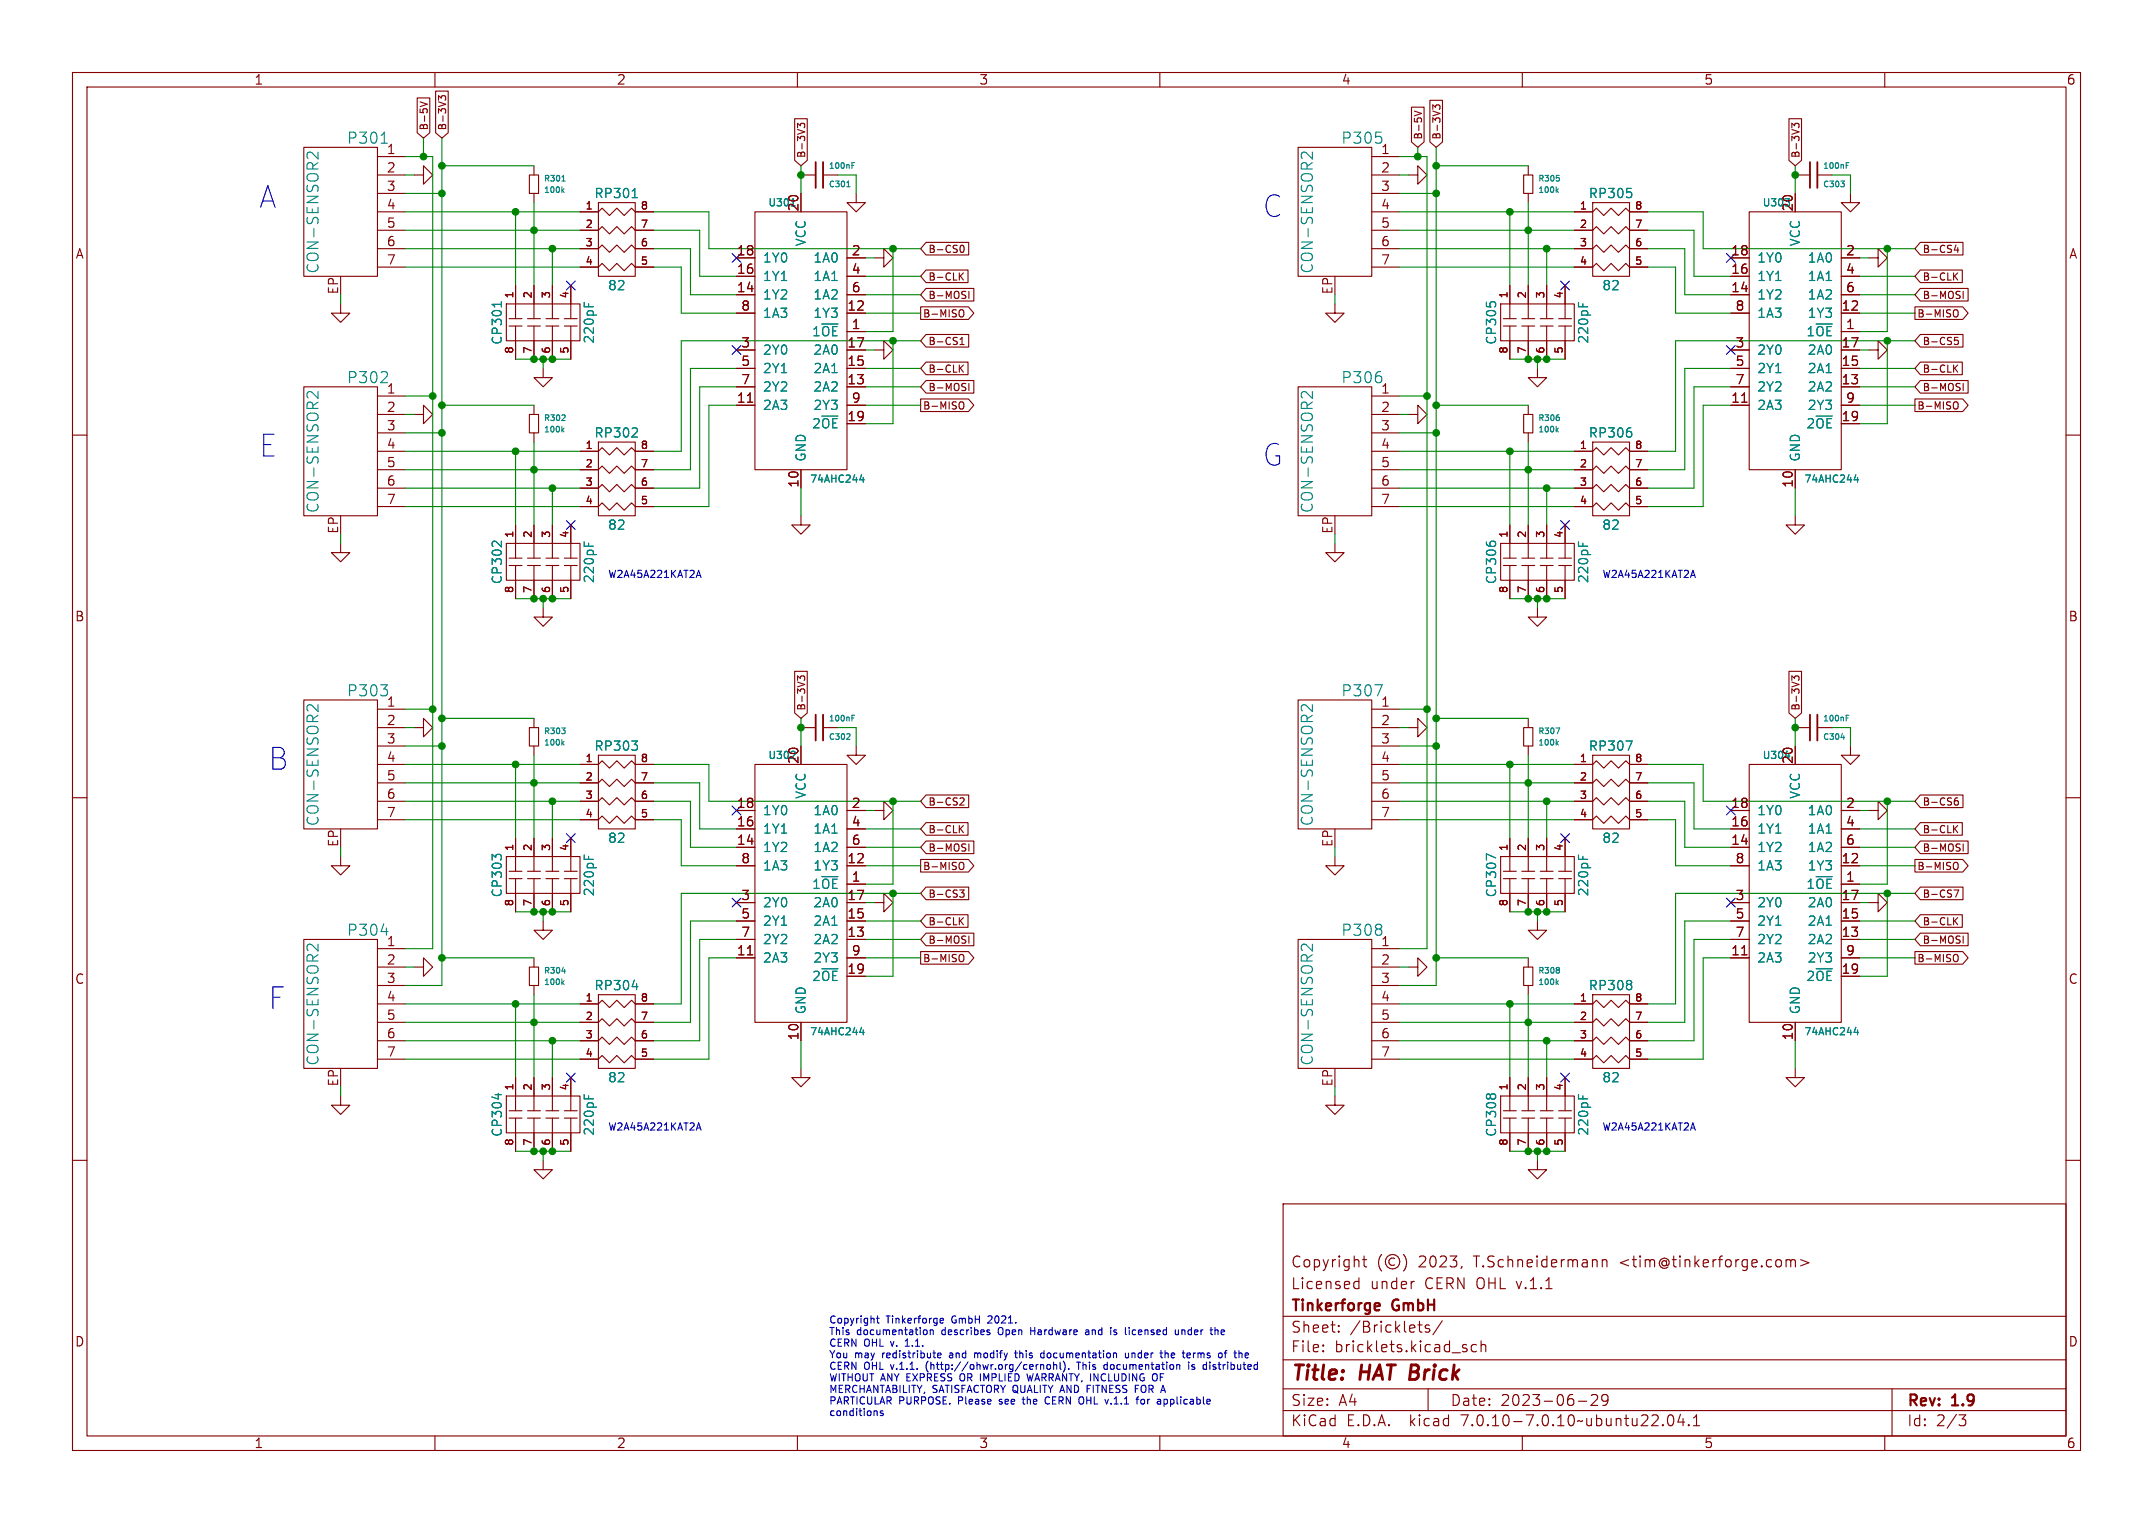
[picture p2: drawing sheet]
<svg xmlns="http://www.w3.org/2000/svg" width="297mm" height="210mm" viewBox="0 0 297 210" stroke-linecap="round" stroke-linejoin="round" font-family="sans-serif">
<defs><g id="words">
<g font-size="4.2" fill="#0000c2">
<text x="35.6" y="29">A</text>
<text x="174" y="30.2">C</text>
<text x="35.6" y="63.3">E</text>
<text x="174" y="64.5">G</text>
<text x="36.8" y="106.4">B</text>
<text x="36.8" y="139.5">F</text>
</g>
<g font-size="2.8" fill="#840000">
<text x="178" y="190.9">Title:</text>
<text x="187.7" y="190.9">HAT Brick</text>
</g>
<g font-size="2.1" fill="#008484">
<text x="47.8" y="20">P301</text>
<text x="184.9" y="20">P305</text>
<text x="44.2" y="37.8" transform="rotate(-90 44.2 37.8)">CON-SENSOR2</text>
<text x="181.3" y="37.8" transform="rotate(-90 181.3 37.8)">CON-SENSOR2</text>
<text x="47.8" y="53.1">P302</text>
<text x="184.9" y="53.1">P306</text>
<text x="44.2" y="70.8" transform="rotate(-90 44.2 70.8)">CON-SENSOR2</text>
<text x="181.3" y="70.8" transform="rotate(-90 181.3 70.8)">CON-SENSOR2</text>
<text x="47.8" y="96.2">P303</text>
<text x="184.9" y="96.2">P307</text>
<text x="44.2" y="114" transform="rotate(-90 44.2 114)">CON-SENSOR2</text>
<text x="181.3" y="114" transform="rotate(-90 181.3 114)">CON-SENSOR2</text>
<text x="47.8" y="129.3">P304</text>
<text x="184.9" y="129.3">P308</text>
<text x="44.2" y="147" transform="rotate(-90 44.2 147)">CON-SENSOR2</text>
<text x="181.3" y="147" transform="rotate(-90 181.3 147)">CON-SENSOR2</text>
</g>
<g font-size="2.1" fill="#840000">
<text x="178" y="178">Licensed</text>
<text x="178" y="175">Copyright</text>
<text x="189" y="178">under</text>
<text x="195.7" y="175">2023,</text>
<text x="196.6" y="178">CERN OHL v.1.1</text>
<text x="203.5" y="175">T.Schneidermann</text>
<text x="223.7" y="175">&lt;tim@tinkerforge.com&gt;</text>
<text x="178" y="184">Sheet:</text>
<text x="178" y="181.2">Tinkerforge</text>
<text x="186.2" y="184">/Bricklets/</text>
<text x="192.2" y="181.2">GmbH</text>
<text x="178" y="186.7">File:</text>
<text x="184.1" y="186.7">bricklets.kicad_sch</text>
<text x="178" y="196.9">KiCad</text>
<text x="178" y="194.1">Size:</text>
<text x="184.7" y="194.1">A4</text>
<text x="185.7" y="196.9">E.D.A.</text>
<text x="194.6" y="196.9">kicad</text>
<text x="200" y="194.1">Date:</text>
<text x="201.8" y="196.9">7.0.10-7.0.10~ubuntu22.04.1</text>
<text x="207" y="194.1">2023-06-29</text>
<text x="263" y="194.3">Rev:</text>
<text x="263" y="196.9">Id:</text>
<text x="267.1" y="196.9">2/3</text>
<text x="269.4" y="194.3">1.9</text>
</g>
<g font-size="1.8" fill="#840000">
<text x="35" y="11.9">1</text>
<text x="85" y="11.9">2</text>
<text x="135" y="11.9">3</text>
<text x="185" y="11.9">4</text>
<text x="235" y="11.9">5</text>
<text x="285" y="11.9">6</text>
<text x="53.3" y="21.3">1</text>
<text x="53.3" y="23.9">2</text>
<text x="190.4" y="23.9">2</text>
<text x="53.3" y="26.4">3</text>
<text x="53.3" y="29">4</text>
<text x="110.2" y="29.3" transform="rotate(-90 110.2 29.3)">20</text>
<text x="190.4" y="26.4">3</text>
<text x="190.4" y="29">4</text>
<text x="247.4" y="29.3" transform="rotate(-90 247.4 29.3)">20</text>
<text x="10.3" y="35.9">A</text>
<text x="53.3" y="31.5">5</text>
<text x="53.3" y="34">6</text>
<text x="101.6" y="35.3">18</text>
<text x="117.4" y="35.3">2</text>
<text x="190.4" y="31.5">5</text>
<text x="190.4" y="34">6</text>
<text x="238.7" y="35.3">18</text>
<text x="254.6" y="35.3">2</text>
<text x="285.3" y="35.9">A</text>
<text x="46.7" y="40.7" transform="rotate(-90 46.7 40.7)">EP</text>
<text x="53.3" y="36.6">7</text>
<text x="101.6" y="40.4">14</text>
<text x="101.6" y="37.8">16</text>
<text x="117.4" y="37.8">4</text>
<text x="117.4" y="40.4">6</text>
<text x="183.9" y="40.7" transform="rotate(-90 183.9 40.7)">EP</text>
<text x="190.4" y="36.6">7</text>
<text x="238.7" y="40.4">14</text>
<text x="238.7" y="37.8">16</text>
<text x="254.6" y="37.8">4</text>
<text x="254.6" y="40.4">6</text>
<text x="102.2" y="42.9">8</text>
<text x="116.8" y="42.9">12</text>
<text x="117.4" y="45.5">1</text>
<text x="239.3" y="42.9">8</text>
<text x="254" y="42.9">12</text>
<text x="254.6" y="45.5">1</text>
<text x="102.2" y="48">3</text>
<text x="102.2" y="50.5">5</text>
<text x="102.2" y="53.1">7</text>
<text x="116.8" y="53.1">13</text>
<text x="116.8" y="50.5">15</text>
<text x="116.8" y="48">17</text>
<text x="239.3" y="48">3</text>
<text x="239.3" y="50.5">5</text>
<text x="239.3" y="53.1">7</text>
<text x="254" y="53.1">13</text>
<text x="254" y="50.5">15</text>
<text x="254" y="48">17</text>
<text x="53.3" y="54.4">1</text>
<text x="53.3" y="56.9">2</text>
<text x="53.3" y="59.4">3</text>
<text x="101.6" y="55.6">11</text>
<text x="116.8" y="58.2">19</text>
<text x="117.4" y="55.6">9</text>
<text x="190.4" y="56.9">2</text>
<text x="190.4" y="59.4">3</text>
<text x="238.7" y="55.6">11</text>
<text x="254" y="58.2">19</text>
<text x="254.6" y="55.6">9</text>
<text x="53.3" y="62">4</text>
<text x="53.3" y="64.5">5</text>
<text x="190.4" y="62">4</text>
<text x="190.4" y="64.5">5</text>
<text x="53.3" y="67.1">6</text>
<text x="53.3" y="69.6">7</text>
<text x="110.2" y="67.4" transform="rotate(-90 110.2 67.4)">10</text>
<text x="190.4" y="67.1">6</text>
<text x="190.4" y="69.6">7</text>
<text x="247.4" y="67.4" transform="rotate(-90 247.4 67.4)">10</text>
<text x="46.7" y="73.7" transform="rotate(-90 46.7 73.7)">EP</text>
<text x="183.9" y="73.7" transform="rotate(-90 183.9 73.7)">EP</text>
<text x="10.3" y="85.9">B</text>
<text x="285.3" y="85.9">B</text>
<text x="53.3" y="100.1">2</text>
<text x="190.4" y="97.5">1</text>
<text x="190.4" y="100.1">2</text>
<text x="53.3" y="102.6">3</text>
<text x="53.3" y="105.2">4</text>
<text x="53.3" y="107.7">5</text>
<text x="110.2" y="105.5" transform="rotate(-90 110.2 105.5)">20</text>
<text x="190.4" y="102.6">3</text>
<text x="190.4" y="105.2">4</text>
<text x="190.4" y="107.7">5</text>
<text x="247.4" y="105.5" transform="rotate(-90 247.4 105.5)">20</text>
<text x="53.3" y="110.2">6</text>
<text x="53.3" y="112.8">7</text>
<text x="101.6" y="111.5">18</text>
<text x="117.4" y="111.5">2</text>
<text x="190.4" y="110.2">6</text>
<text x="190.4" y="112.8">7</text>
<text x="238.7" y="111.5">18</text>
<text x="254.6" y="111.5">2</text>
<text x="46.7" y="116.9" transform="rotate(-90 46.7 116.9)">EP</text>
<text x="101.6" y="116.6">14</text>
<text x="101.6" y="114">16</text>
<text x="102.2" y="119.1">8</text>
<text x="116.8" y="119.1">12</text>
<text x="117.4" y="114">4</text>
<text x="117.4" y="116.6">6</text>
<text x="183.9" y="116.9" transform="rotate(-90 183.9 116.9)">EP</text>
<text x="238.7" y="116.6">14</text>
<text x="238.7" y="114">16</text>
<text x="239.3" y="119.1">8</text>
<text x="254" y="119.1">12</text>
<text x="254.6" y="114">4</text>
<text x="254.6" y="116.6">6</text>
<text x="102.2" y="124.2">3</text>
<text x="116.8" y="124.2">17</text>
<text x="117.4" y="121.7">1</text>
<text x="239.3" y="124.2">3</text>
<text x="254" y="124.2">17</text>
<text x="254.6" y="121.7">1</text>
<text x="53.3" y="130.6">1</text>
<text x="101.6" y="131.8">11</text>
<text x="102.2" y="126.7">5</text>
<text x="102.2" y="129.3">7</text>
<text x="116.8" y="129.3">13</text>
<text x="116.8" y="126.7">15</text>
<text x="117.4" y="131.8">9</text>
<text x="238.7" y="131.8">11</text>
<text x="239.3" y="126.7">5</text>
<text x="239.3" y="129.3">7</text>
<text x="254" y="129.3">13</text>
<text x="254" y="126.7">15</text>
<text x="254.6" y="131.8">9</text>
<text x="10.3" y="135.9">C</text>
<text x="53.3" y="133.1">2</text>
<text x="53.3" y="135.6">3</text>
<text x="116.8" y="134.4">19</text>
<text x="190.4" y="133.1">2</text>
<text x="190.4" y="135.6">3</text>
<text x="254" y="134.4">19</text>
<text x="285.3" y="135.9">C</text>
<text x="53.3" y="138.2">4</text>
<text x="53.3" y="140.7">5</text>
<text x="53.3" y="143.3">6</text>
<text x="110.2" y="143.6" transform="rotate(-90 110.2 143.6)">10</text>
<text x="190.4" y="138.2">4</text>
<text x="190.4" y="140.7">5</text>
<text x="190.4" y="143.3">6</text>
<text x="247.4" y="143.6" transform="rotate(-90 247.4 143.6)">10</text>
<text x="46.7" y="149.9" transform="rotate(-90 46.7 149.9)">EP</text>
<text x="53.3" y="145.8">7</text>
<text x="183.9" y="149.9" transform="rotate(-90 183.9 149.9)">EP</text>
<text x="190.4" y="145.8">7</text>
<text x="10.3" y="185.9">D</text>
<text x="285.3" y="185.9">D</text>
<text x="35" y="199.9">1</text>
<text x="85" y="199.9">2</text>
<text x="135" y="199.9">3</text>
<text x="185" y="199.9">4</text>
<text x="235" y="199.9">5</text>
<text x="285" y="199.9">6</text>
</g>
<g font-size="1.8" fill="#008484">
<text x="190.4" y="21.3">1</text>
<text x="81.9" y="27.5">RP301</text>
<text x="219.1" y="27.5">RP305</text>
<text x="111.4" y="34.1" transform="rotate(-90 111.4 34.1)">VCC</text>
<text x="248.5" y="34.1" transform="rotate(-90 248.5 34.1)">VCC</text>
<text x="83.8" y="40.2">82</text>
<text x="105.2" y="41.5">1Y2</text>
<text x="105.2" y="39">1Y1</text>
<text x="105.2" y="36.4">1Y0</text>
<text x="112.1" y="36.4">1A0</text>
<text x="112.1" y="39">1A1</text>
<text x="112.1" y="41.5">1A2</text>
<text x="220.9" y="40.2">82</text>
<text x="242.3" y="41.5">1Y2</text>
<text x="242.3" y="39">1Y1</text>
<text x="242.3" y="36.4">1Y0</text>
<text x="249.3" y="36.4">1A0</text>
<text x="249.3" y="39">1A1</text>
<text x="249.3" y="41.5">1A2</text>
<text x="69.4" y="47.6" transform="rotate(-90 69.4 47.6)">CP301</text>
<text x="82.1" y="47.5" transform="rotate(-90 82.1 47.5)">220pF</text>
<text x="105.2" y="44">1A3</text>
<text x="111.9" y="46.6">1~{OE}</text>
<text x="112.1" y="44">1Y3</text>
<text x="206.6" y="47.6" transform="rotate(-90 206.6 47.6)">CP305</text>
<text x="219.3" y="47.5" transform="rotate(-90 219.3 47.5)">220pF</text>
<text x="242.3" y="44">1A3</text>
<text x="249.1" y="46.6">1~{OE}</text>
<text x="249.3" y="44">1Y3</text>
<text x="105.2" y="49.1">2Y0</text>
<text x="105.2" y="51.7">2Y1</text>
<text x="112.1" y="51.7">2A1</text>
<text x="112.1" y="49.1">2A0</text>
<text x="242.3" y="49.1">2Y0</text>
<text x="242.3" y="51.7">2Y1</text>
<text x="249.3" y="51.7">2A1</text>
<text x="249.3" y="49.1">2A0</text>
<text x="105.2" y="56.7">2A3</text>
<text x="105.2" y="54.2">2Y2</text>
<text x="111.9" y="59.3">2~{OE}</text>
<text x="112.1" y="54.2">2A2</text>
<text x="112.1" y="56.7">2Y3</text>
<text x="190.4" y="54.4">1</text>
<text x="242.3" y="56.7">2A3</text>
<text x="242.3" y="54.2">2Y2</text>
<text x="249.1" y="59.3">2~{OE}</text>
<text x="249.3" y="54.2">2A2</text>
<text x="249.3" y="56.7">2Y3</text>
<text x="81.9" y="60.6">RP302</text>
<text x="111.4" y="63.8" transform="rotate(-90 111.4 63.8)">GND</text>
<text x="219.1" y="60.6">RP306</text>
<text x="248.5" y="63.8" transform="rotate(-90 248.5 63.8)">GND</text>
<text x="83.8" y="73.3">82</text>
<text x="220.9" y="73.3">82</text>
<text x="69.4" y="80.7" transform="rotate(-90 69.4 80.7)">CP302</text>
<text x="82.1" y="80.5" transform="rotate(-90 82.1 80.5)">220pF</text>
<text x="206.6" y="80.7" transform="rotate(-90 206.6 80.7)">CP306</text>
<text x="219.3" y="80.5" transform="rotate(-90 219.3 80.5)">220pF</text>
<text x="53.3" y="97.5">1</text>
<text x="81.9" y="103.7">RP303</text>
<text x="219.1" y="103.7">RP307</text>
<text x="105.2" y="112.6">1Y0</text>
<text x="111.4" y="110.3" transform="rotate(-90 111.4 110.3)">VCC</text>
<text x="112.1" y="112.6">1A0</text>
<text x="242.3" y="112.6">1Y0</text>
<text x="248.5" y="110.3" transform="rotate(-90 248.5 110.3)">VCC</text>
<text x="249.3" y="112.6">1A0</text>
<text x="83.8" y="116.4">82</text>
<text x="105.2" y="117.7">1Y2</text>
<text x="105.2" y="115.2">1Y1</text>
<text x="112.1" y="115.2">1A1</text>
<text x="112.1" y="117.7">1A2</text>
<text x="220.9" y="116.4">82</text>
<text x="242.3" y="117.7">1Y2</text>
<text x="242.3" y="115.2">1Y1</text>
<text x="249.3" y="115.2">1A1</text>
<text x="249.3" y="117.7">1A2</text>
<text x="69.4" y="123.8" transform="rotate(-90 69.4 123.8)">CP303</text>
<text x="82.1" y="123.7" transform="rotate(-90 82.1 123.7)">220pF</text>
<text x="105.2" y="125.3">2Y0</text>
<text x="105.2" y="120.2">1A3</text>
<text x="111.9" y="122.8">1~{OE}</text>
<text x="112.1" y="120.2">1Y3</text>
<text x="112.1" y="125.3">2A0</text>
<text x="206.6" y="123.8" transform="rotate(-90 206.6 123.8)">CP307</text>
<text x="219.3" y="123.7" transform="rotate(-90 219.3 123.7)">220pF</text>
<text x="242.3" y="125.3">2Y0</text>
<text x="242.3" y="120.2">1A3</text>
<text x="249.1" y="122.8">1~{OE}</text>
<text x="249.3" y="120.2">1Y3</text>
<text x="249.3" y="125.3">2A0</text>
<text x="105.2" y="127.9">2Y1</text>
<text x="105.2" y="130.4">2Y2</text>
<text x="112.1" y="130.4">2A2</text>
<text x="112.1" y="127.9">2A1</text>
<text x="190.4" y="130.6">1</text>
<text x="242.3" y="127.9">2Y1</text>
<text x="242.3" y="130.4">2Y2</text>
<text x="249.3" y="130.4">2A2</text>
<text x="249.3" y="127.9">2A1</text>
<text x="81.9" y="136.8">RP304</text>
<text x="105.2" y="132.9">2A3</text>
<text x="111.9" y="135.5">2~{OE}</text>
<text x="112.1" y="132.9">2Y3</text>
<text x="219.1" y="136.8">RP308</text>
<text x="242.3" y="132.9">2A3</text>
<text x="249.1" y="135.5">2~{OE}</text>
<text x="249.3" y="132.9">2Y3</text>
<text x="111.4" y="140" transform="rotate(-90 111.4 140)">GND</text>
<text x="248.5" y="140" transform="rotate(-90 248.5 140)">GND</text>
<text x="83.8" y="149.5">82</text>
<text x="220.9" y="149.5">82</text>
<text x="69.4" y="156.9" transform="rotate(-90 69.4 156.9)">CP304</text>
<text x="82.1" y="156.7" transform="rotate(-90 82.1 156.7)">220pF</text>
<text x="206.6" y="156.9" transform="rotate(-90 206.6 156.9)">CP308</text>
<text x="219.3" y="156.7" transform="rotate(-90 219.3 156.7)">220pF</text>
</g>
<g font-size="1.4" fill="#840000">
<text x="59.2" y="18.1" transform="rotate(-90 59.2 18.1)">B-5V</text>
<text x="61.8" y="18.1" transform="rotate(-90 61.8 18.1)">B-3V3</text>
<text x="111.3" y="21.9" transform="rotate(-90 111.3 21.9)">B-3V3</text>
<text x="196.4" y="19.3" transform="rotate(-90 196.4 19.3)">B-5V</text>
<text x="198.9" y="19.3" transform="rotate(-90 198.9 19.3)">B-3V3</text>
<text x="248.4" y="21.9" transform="rotate(-90 248.4 21.9)">B-3V3</text>
<text x="80.7" y="29">1</text>
<text x="88.3" y="29">8</text>
<text x="217.8" y="29">1</text>
<text x="225.4" y="29">8</text>
<text x="80.7" y="31.5">2</text>
<text x="80.7" y="34">3</text>
<text x="88.3" y="34">6</text>
<text x="88.3" y="31.5">7</text>
<text x="128" y="35.1">B-CS0</text>
<text x="217.8" y="31.5">2</text>
<text x="217.8" y="34">3</text>
<text x="225.4" y="34">6</text>
<text x="225.4" y="31.5">7</text>
<text x="265.2" y="35.1">B-CS4</text>
<text x="70.9" y="41.3" transform="rotate(-90 70.9 41.3)">1</text>
<text x="73.4" y="41.3" transform="rotate(-90 73.4 41.3)">2</text>
<text x="75.9" y="41.3" transform="rotate(-90 75.9 41.3)">3</text>
<text x="78.5" y="41.3" transform="rotate(-90 78.5 41.3)">4</text>
<text x="80.7" y="36.6">4</text>
<text x="88.3" y="36.6">5</text>
<text x="128" y="41.4">B-MOSI</text>
<text x="128" y="38.9">B-CLK</text>
<text x="208" y="41.3" transform="rotate(-90 208 41.3)">1</text>
<text x="210.6" y="41.3" transform="rotate(-90 210.6 41.3)">2</text>
<text x="213.1" y="41.3" transform="rotate(-90 213.1 41.3)">3</text>
<text x="215.6" y="41.3" transform="rotate(-90 215.6 41.3)">4</text>
<text x="217.8" y="36.6">4</text>
<text x="225.4" y="36.6">5</text>
<text x="265.2" y="41.4">B-MOSI</text>
<text x="265.2" y="38.9">B-CLK</text>
<text x="127.2" y="44">B-MISO</text>
<text x="128" y="47.8">B-CS1</text>
<text x="264.4" y="44">B-MISO</text>
<text x="265.2" y="47.8">B-CS5</text>
<text x="70.9" y="48.9" transform="rotate(-90 70.9 48.9)">8</text>
<text x="73.4" y="48.9" transform="rotate(-90 73.4 48.9)">7</text>
<text x="75.9" y="48.9" transform="rotate(-90 75.9 48.9)">6</text>
<text x="78.5" y="48.9" transform="rotate(-90 78.5 48.9)">5</text>
<text x="128" y="51.6">B-CLK</text>
<text x="208" y="48.9" transform="rotate(-90 208 48.9)">8</text>
<text x="210.6" y="48.9" transform="rotate(-90 210.6 48.9)">7</text>
<text x="213.1" y="48.9" transform="rotate(-90 213.1 48.9)">6</text>
<text x="215.6" y="48.9" transform="rotate(-90 215.6 48.9)">5</text>
<text x="265.2" y="51.6">B-CLK</text>
<text x="127.2" y="56.7">B-MISO</text>
<text x="128" y="54.1">B-MOSI</text>
<text x="264.4" y="56.7">B-MISO</text>
<text x="265.2" y="54.1">B-MOSI</text>
<text x="80.7" y="62">1</text>
<text x="80.7" y="64.5">2</text>
<text x="88.3" y="64.5">7</text>
<text x="88.3" y="62">8</text>
<text x="217.8" y="62">1</text>
<text x="217.8" y="64.5">2</text>
<text x="225.4" y="64.5">7</text>
<text x="225.4" y="62">8</text>
<text x="80.7" y="67.1">3</text>
<text x="80.7" y="69.6">4</text>
<text x="88.3" y="69.6">5</text>
<text x="88.3" y="67.1">6</text>
<text x="217.8" y="67.1">3</text>
<text x="217.8" y="69.6">4</text>
<text x="225.4" y="69.6">5</text>
<text x="225.4" y="67.1">6</text>
<text x="70.9" y="74.3" transform="rotate(-90 70.9 74.3)">1</text>
<text x="73.4" y="74.3" transform="rotate(-90 73.4 74.3)">2</text>
<text x="75.9" y="74.3" transform="rotate(-90 75.9 74.3)">3</text>
<text x="78.5" y="74.3" transform="rotate(-90 78.5 74.3)">4</text>
<text x="208" y="74.3" transform="rotate(-90 208 74.3)">1</text>
<text x="210.6" y="74.3" transform="rotate(-90 210.6 74.3)">2</text>
<text x="213.1" y="74.3" transform="rotate(-90 213.1 74.3)">3</text>
<text x="215.6" y="74.3" transform="rotate(-90 215.6 74.3)">4</text>
<text x="70.9" y="81.9" transform="rotate(-90 70.9 81.9)">8</text>
<text x="73.4" y="81.9" transform="rotate(-90 73.4 81.9)">7</text>
<text x="75.9" y="81.9" transform="rotate(-90 75.9 81.9)">6</text>
<text x="78.5" y="81.9" transform="rotate(-90 78.5 81.9)">5</text>
<text x="208" y="81.9" transform="rotate(-90 208 81.9)">8</text>
<text x="210.6" y="81.9" transform="rotate(-90 210.6 81.9)">7</text>
<text x="213.1" y="81.9" transform="rotate(-90 213.1 81.9)">6</text>
<text x="215.6" y="81.9" transform="rotate(-90 215.6 81.9)">5</text>
<text x="111.3" y="98.1" transform="rotate(-90 111.3 98.1)">B-3V3</text>
<text x="248.4" y="98.1" transform="rotate(-90 248.4 98.1)">B-3V3</text>
<text x="80.7" y="105.2">1</text>
<text x="80.7" y="107.7">2</text>
<text x="88.3" y="107.7">7</text>
<text x="88.3" y="105.2">8</text>
<text x="217.8" y="105.2">1</text>
<text x="217.8" y="107.7">2</text>
<text x="225.4" y="107.7">7</text>
<text x="225.4" y="105.2">8</text>
<text x="80.7" y="110.2">3</text>
<text x="80.7" y="112.8">4</text>
<text x="88.3" y="112.8">5</text>
<text x="88.3" y="110.2">6</text>
<text x="128" y="111.3">B-CS2</text>
<text x="217.8" y="110.2">3</text>
<text x="217.8" y="112.8">4</text>
<text x="225.4" y="112.8">5</text>
<text x="225.4" y="110.2">6</text>
<text x="265.2" y="111.3">B-CS6</text>
<text x="70.9" y="117.5" transform="rotate(-90 70.9 117.5)">1</text>
<text x="73.4" y="117.5" transform="rotate(-90 73.4 117.5)">2</text>
<text x="75.9" y="117.5" transform="rotate(-90 75.9 117.5)">3</text>
<text x="78.5" y="117.5" transform="rotate(-90 78.5 117.5)">4</text>
<text x="128" y="115.1">B-CLK</text>
<text x="128" y="117.6">B-MOSI</text>
<text x="208" y="117.5" transform="rotate(-90 208 117.5)">1</text>
<text x="210.6" y="117.5" transform="rotate(-90 210.6 117.5)">2</text>
<text x="213.1" y="117.5" transform="rotate(-90 213.1 117.5)">3</text>
<text x="215.6" y="117.5" transform="rotate(-90 215.6 117.5)">4</text>
<text x="265.2" y="115.1">B-CLK</text>
<text x="265.2" y="117.6">B-MOSI</text>
<text x="70.9" y="125.1" transform="rotate(-90 70.9 125.1)">8</text>
<text x="73.4" y="125.1" transform="rotate(-90 73.4 125.1)">7</text>
<text x="75.9" y="125.1" transform="rotate(-90 75.9 125.1)">6</text>
<text x="78.5" y="125.1" transform="rotate(-90 78.5 125.1)">5</text>
<text x="127.2" y="120.2">B-MISO</text>
<text x="128" y="124">B-CS3</text>
<text x="208" y="125.1" transform="rotate(-90 208 125.1)">8</text>
<text x="210.6" y="125.1" transform="rotate(-90 210.6 125.1)">7</text>
<text x="213.1" y="125.1" transform="rotate(-90 213.1 125.1)">6</text>
<text x="215.6" y="125.1" transform="rotate(-90 215.6 125.1)">5</text>
<text x="264.4" y="120.2">B-MISO</text>
<text x="265.2" y="124">B-CS7</text>
<text x="128" y="127.8">B-CLK</text>
<text x="128" y="130.3">B-MOSI</text>
<text x="265.2" y="127.8">B-CLK</text>
<text x="265.2" y="130.3">B-MOSI</text>
<text x="127.2" y="132.9">B-MISO</text>
<text x="264.4" y="132.9">B-MISO</text>
<text x="80.7" y="138.2">1</text>
<text x="80.7" y="140.7">2</text>
<text x="80.7" y="143.3">3</text>
<text x="88.3" y="143.3">6</text>
<text x="88.3" y="140.7">7</text>
<text x="88.3" y="138.2">8</text>
<text x="217.8" y="138.2">1</text>
<text x="217.8" y="140.7">2</text>
<text x="217.8" y="143.3">3</text>
<text x="225.4" y="143.3">6</text>
<text x="225.4" y="140.7">7</text>
<text x="225.4" y="138.2">8</text>
<text x="80.7" y="145.8">4</text>
<text x="88.3" y="145.8">5</text>
<text x="217.8" y="145.8">4</text>
<text x="225.4" y="145.8">5</text>
<text x="70.9" y="150.5" transform="rotate(-90 70.9 150.5)">1</text>
<text x="73.4" y="150.5" transform="rotate(-90 73.4 150.5)">2</text>
<text x="75.9" y="150.5" transform="rotate(-90 75.9 150.5)">3</text>
<text x="78.5" y="150.5" transform="rotate(-90 78.5 150.5)">4</text>
<text x="208" y="150.5" transform="rotate(-90 208 150.5)">1</text>
<text x="210.6" y="150.5" transform="rotate(-90 210.6 150.5)">2</text>
<text x="213.1" y="150.5" transform="rotate(-90 213.1 150.5)">3</text>
<text x="215.6" y="150.5" transform="rotate(-90 215.6 150.5)">4</text>
<text x="70.9" y="158.1" transform="rotate(-90 70.9 158.1)">8</text>
<text x="73.4" y="158.1" transform="rotate(-90 73.4 158.1)">7</text>
<text x="75.9" y="158.1" transform="rotate(-90 75.9 158.1)">6</text>
<text x="78.5" y="158.1" transform="rotate(-90 78.5 158.1)">5</text>
<text x="208" y="158.1" transform="rotate(-90 208 158.1)">8</text>
<text x="210.6" y="158.1" transform="rotate(-90 210.6 158.1)">7</text>
<text x="213.1" y="158.1" transform="rotate(-90 213.1 158.1)">6</text>
<text x="215.6" y="158.1" transform="rotate(-90 215.6 158.1)">5</text>
</g>
<g font-size="1.4" fill="#008484">
<text x="105.9" y="28.7">U301</text>
<text x="243" y="28.7">U303</text>
<text x="111.6" y="66.8">74AHC244</text>
<text x="248.8" y="66.8">74AHC244</text>
<text x="105.9" y="104.9">U302</text>
<text x="243" y="104.9">U304</text>
<text x="111.6" y="143">74AHC244</text>
<text x="248.8" y="143">74AHC244</text>
</g>
<g font-size="1.4" fill="#0000c2">
<text x="83.8" y="79.8">W2A45A221KAT2A</text>
<text x="221" y="79.8">W2A45A221KAT2A</text>
<text x="83.8" y="156">W2A45A221KAT2A</text>
<text x="221" y="156">W2A45A221KAT2A</text>
<text x="114.3" y="182.6">Copyright</text>
<text x="114.3" y="184.2">This</text>
<text x="114.3" y="185.8">CERN</text>
<text x="118.2" y="184.2">documentation</text>
<text x="119.2" y="185.8">OHL</text>
<text x="122.3" y="182.6">Tinkerforge</text>
<text x="123.1" y="185.8">v.</text>
<text x="125.4" y="185.8">1.1.</text>
<text x="130.1" y="184.2">describes</text>
<text x="131.5" y="182.6">GmbH</text>
<text x="136.8" y="182.6">2021.</text>
<text x="138.2" y="184.2">Open</text>
<text x="142.9" y="184.2">Hardware</text>
<text x="150.7" y="184.2">and</text>
<text x="154.4" y="184.2">is</text>
<text x="156.7" y="184.2">licensed</text>
<text x="163.9" y="184.2">under</text>
<text x="169" y="184.2">the</text>
<text x="114.3" y="187.4">You</text>
<text x="114.3" y="189">CERN</text>
<text x="114.3" y="190.5">WITHOUT ANY EXPRESS</text>
<text x="118" y="187.4">may</text>
<text x="119.2" y="189">OHL</text>
<text x="121.9" y="187.4">redistribute</text>
<text x="123.1" y="189">v.1.1.</text>
<text x="128.2" y="189">(http://ohwr.org/cernohl).</text>
<text x="131.4" y="187.4">and</text>
<text x="132.9" y="190.5">OR</text>
<text x="135.1" y="187.4">modify</text>
<text x="136" y="190.5">IMPLIED</text>
<text x="141.1" y="187.4">this</text>
<text x="142.7" y="190.5">WARRANTY, INCLUDING</text>
<text x="144.8" y="187.4">documentation</text>
<text x="149.3" y="189">This</text>
<text x="153.3" y="189">documentation</text>
<text x="156.7" y="187.4">under</text>
<text x="161.9" y="187.4">the</text>
<text x="165.2" y="189">is</text>
<text x="165.2" y="187.4">terms</text>
<text x="167.5" y="189">distributed</text>
<text x="170.4" y="187.4">of</text>
<text x="114.3" y="192.1">MERCHANTABILITY,</text>
<text x="114.3" y="193.7">PARTICULAR</text>
<text x="114.3" y="195.3">conditions</text>
<text x="124" y="193.7">PURPOSE.</text>
<text x="128.7" y="192.1">SATISFACTORY QUALITY AND</text>
<text x="132.4" y="193.7">Please</text>
<text x="138.3" y="193.7">see</text>
<text x="141.8" y="193.7">the</text>
<text x="145.2" y="193.7">CERN</text>
<text x="150.1" y="193.7">OHL</text>
<text x="150.7" y="192.1">FITNESS</text>
<text x="154" y="193.7">v.1.1</text>
<text x="157.6" y="192.1">FOR</text>
<text x="158.6" y="193.7">for</text>
<text x="161.7" y="193.7">applicable</text>
</g>
<g font-size="1.1" fill="#008484">
<text x="114.2" y="23.5">100nF</text>
<text x="251.4" y="23.5">100nF</text>
<text x="74.9" y="25.2">R301</text>
<text x="74.9" y="26.8">100k</text>
<text x="114.2" y="26">C301</text>
<text x="212.1" y="25.2">R305</text>
<text x="212.1" y="26.8">100k</text>
<text x="251.4" y="26">C303</text>
<text x="74.9" y="58.3">R302</text>
<text x="74.9" y="59.8">100k</text>
<text x="212.1" y="58.3">R306</text>
<text x="212.1" y="59.8">100k</text>
<text x="74.9" y="101.4">R303</text>
<text x="114.2" y="99.7">100nF</text>
<text x="212.1" y="101.4">R307</text>
<text x="251.4" y="99.7">100nF</text>
<text x="74.9" y="103">100k</text>
<text x="114.2" y="102.2">C302</text>
<text x="212.1" y="103">100k</text>
<text x="251.4" y="102.2">C304</text>
<text x="74.9" y="134.5">R304</text>
<text x="74.9" y="136">100k</text>
<text x="212.1" y="134.5">R308</text>
<text x="212.1" y="136">100k</text>
</g>
</g></defs>
<g fill="none" stroke="#840000" stroke-width=".15">
<path d="M10 10h277v190h-277zM12 12h273v186h-273zM57.6 13.5h1.7v4.8l-.9 .8-.8-.8zM58 14l.9 .4-.9 .3M60 10v2M60.1 12.6h1.7v5.7l-.8 .8-.9-.8zM60.5 13.8v-.6l.4 .3 .1-.3h.4l.1 .2-.1 .4M109.6 16.4h1.8v5.7l-.9 .8-.9-.8zM110 10v2M110 17.6v-.6l.4 .3 .1-.2h.4l.1 .1-.1 .4M160 10v2M194.7 14.8h1.7v4.8l-.8 .7-.9-.7z"/>
<path d="M195.1 15.3l1 .3-1 .4M197.3 13.8h1.7v5.8l-.9 .7-.8-.7zM197.7 15.1v-.6l.3 .3 .1-.3h.4l.1 .2-.1 .4M210 10v2M246.8 16.4h1.7v5.7l-.9 .8-.8-.8zM247.2 17.6v-.6l.4 .3 .1-.2h.4l.1 .1-.1 .4M260 10v2M41.9 20.3h10.2v17.8h-10.2zM52.1 29.2h3.8M52.1 31.8h3.8M52.1 34.3h3.8M52.1 36.8h3.8"/>
<path d="M52.1 24.1h3.8M52.1 21.6h3.8M52.1 26.7h3.8M57.1 24.1h1.3v-1.2l1.3 1.2-1.3 1.3v-1.3M71.1 39.4v4.5M73 24.1h1.3v2.6h-1.3zM73.7 22.9v1.2M73.7 26.7v1.2M73.7 39.4v4.5M76.2 39.4v4.5M78.7 39.4v4.5M80 36.8h2.5l.6-.5 1 1 1-1 1 1 1-1 .5 .5h2.6"/>
<path d="M80 34.3h2.5l.6-.5 1 1 1-1 1 1 1-1 .5 .5h2.6M80 31.8h2.5l.6-.6 1 1.1 1-1.1 1 1.1 1-1.1 .5 .6h2.6M80 29.2h2.5l.6-.5 1 1 1-1 1 1 1-1 .5 .5h2.6M82.5 27.9h5.1v10.2h-5.1zM101.6 38.1h2.5M101.6 35.6h2.5M104.1 29.2h12.7v35.6h-12.7zM110.5 24.1h2M110.5 26.7v2.5M113.6 24.1h2M116.8 38.1h2.6M116.8 35.6h2.6"/>
<path d="M118.1 26.7v1.2h1.3l-1.3 1.3-1.3-1.3h1.3M120.6 35.6h1.3v-1.3l1.3 1.3-1.3 1.2v-1.2M127.7 33.4h5.9v1.8h-5.9l-.7-.9zM127.7 39.8h6.6v1.7h-6.6l-.7-.9zM127.7 37.2h5.8v1.8h-5.8l-.7-.9zM132.5 34l.2-.2a.53 .53 0 0 1 .3 .5 .53 .53 0 0 1-.3 .5l-.2-.2M132.5 38.1l.4 .5M132.9 37.6l-.6 .6M179.1 20.3h10.1v17.8h-10.1zM189.2 29.2h3.8M189.2 31.8h3.8M189.2 34.3h3.8"/>
<path d="M189.2 36.8h3.8M189.2 24.1h3.8M189.2 21.6h3.8M189.2 26.7h3.8M194.3 24.1h1.3v-1.2l1.2 1.2-1.2 1.3v-1.3M208.3 39.4v4.5M210.2 24.1h1.3v2.6h-1.3zM210.8 22.9v1.2M210.8 26.7v1.2M210.8 39.4v4.5M213.4 39.4v4.5M215.9 39.4v4.5"/>
<path d="M217.2 36.8h2.5l.5-.5 1 1 1-1 1.1 1 1-1 .5 .5h2.5M217.2 34.3h2.5l.5-.5 1 1 1-1 1.1 1 1-1 .5 .5h2.5M217.2 31.8h2.5l.5-.6 1 1.1 1-1.1 1.1 1.1 1-1.1 .5 .6h2.5M217.2 29.2h2.5l.5-.5 1 1 1-1 1.1 1 1-1 .5 .5h2.5M219.7 27.9h5.1v10.2h-5.1zM238.8 38.1h2.5M238.8 35.6h2.5M241.3 29.2h12.7v35.6h-12.7zM247.6 24.1h2.1M247.6 26.7v2.5M250.7 24.1h2M254 38.1h2.5"/>
<path d="M254 35.6h2.5M255.3 26.7v1.2h1.2l-1.2 1.3-1.3-1.3h1.3M257.8 35.6h1.3v-1.3l1.2 1.3-1.2 1.2v-1.2M264.9 39.8h6.6v1.7h-6.6l-.7-.9zM264.9 37.2h5.8v1.8h-5.8l-.7-.9zM264.9 33.4h5.9v1.8h-5.9l-.7-.9zM269.6 38.1l.5 .5M269.8 33.8l-.2 .7h.6M270.1 37.6l-.6 .6M270.1 34.2v.6M10 60h2M41.9 53.3h10.2v17.8h-10.2z"/>
<path d="M47 41.9v1.3h1.3l-1.3 1.3-1.3-1.3h1.3M52.1 54.6h3.8M52.1 57.2h3.8M52.1 59.7h3.8M57.1 57.2h1.3v-1.3l1.3 1.3-1.3 1.2v-1.2M69.8 41.9h10.2v5.1h-10.2zM70.2 43.9h1.8M70.2 45h1.8M71.1 45v4.5M72.8 43.9h1.7M72.8 45h1.7M73 57.2h1.3v2.5h-1.3z"/>
<path d="M73.7 45v4.5M73.7 55.9v1.3M73.7 59.7v1.3M74.9 50.8v1.3h1.3l-1.3 1.2-1.2-1.2h1.2M75.3 43.9h1.8M75.3 45h1.8M76.2 45v4.5M77.9 43.9h1.7M77.9 45h1.7M78.7 45v4.5M101.6 55.9h2.5M101.6 43.2h2.5"/>
<path d="M101.6 53.3h2.5M101.6 40.6h2.5M101.6 50.8h2.5M101.6 48.3h2.5M103.1 55.5h.7M116.8 45.7h2.6M116.8 55.9h2.6M116.8 43.2h2.6M116.8 53.3h2.6M116.8 40.6h2.6M116.8 50.8h2.6M116.8 48.3h2.6"/>
<path d="M116.8 58.4h2.6M120.6 48.3h1.3v-1.3l1.3 1.3-1.3 1.2v-1.2M127 42.3h6.6l.7 .9-.7 .8h-6.6zM127 55h6.6l.7 .9-.7 .8h-6.6zM127.7 46.1h5.9v1.8h-5.9l-.7-.9zM127.7 49.9h5.8v1.8h-5.8l-.7-.9zM127.7 52.5h6.6v1.7h-6.6l-.7-.9zM132.4 47.5h.6M132.4 46.8l.3-.3v1M132.5 50.8l.4 .5M132.5 42.7a.33 .33 0 0 1 .5 .3v.4a.33 .33 0 0 1-.5 .3M132.5 55.4a.33 .33 0 0 1 .5 .3v.4a.33 .33 0 0 1-.5 .3"/>
<path d="M132.9 50.3l-.6 .6M133.7 40.2v1M133.7 52.9v1M179.1 53.3h10.1v17.8h-10.1zM184.1 41.9v1.3h1.3l-1.3 1.3-1.2-1.3h1.2M189.2 54.6h3.8M189.2 57.2h3.8M189.2 59.7h3.8M194.3 57.2h1.3v-1.3l1.2 1.3-1.2 1.2v-1.2M207 41.9h10.2v5.1h-10.2zM207.4 43.9h1.8M207.4 45h1.8"/>
<path d="M208.3 45v4.5M209.9 43.9h1.8M209.9 45h1.8M210.2 57.2h1.3v2.5h-1.3zM210.8 45v4.5M210.8 55.9v1.3M210.8 59.7v1.3M212.1 50.8v1.3h1.3l-1.3 1.2-1.3-1.2h1.3M212.5 43.9h1.7M212.5 45h1.7M213.4 45v4.5M215 43.9h1.8"/>
<path d="M215 45h1.8M215.9 45v4.5M238.8 55.9h2.5M238.8 43.2h2.5M238.8 53.3h2.5M238.8 40.6h2.5M238.8 50.8h2.5M238.8 48.3h2.5M240.3 55.5h.7M254 45.7h2.5M254 55.9h2.5M254 43.2h2.5"/>
<path d="M254 53.3h2.5M254 40.6h2.5M254 50.8h2.5M254 48.3h2.5M254 58.4h2.5M257.8 48.3h1.3v-1.3l1.2 1.3-1.2 1.2v-1.2M264.2 55h6.6l.7 .9-.7 .8h-6.6zM264.2 42.3h6.6l.7 .9-.7 .8h-6.6zM264.9 46.1h5.9v1.8h-5.9l-.7-.9zM264.9 49.9h5.8v1.8h-5.8l-.7-.9zM264.9 52.5h6.6v1.7h-6.6l-.7-.9zM269.6 50.8l.5 .5"/>
<path d="M269.7 42.7a.33 .33 0 0 1 .4 .3v.4a.33 .33 0 0 1-.4 .3M269.7 55.4a.33 .33 0 0 1 .4 .3v.4a.33 .33 0 0 1-.4 .3M270.1 50.3l-.6 .6M270.1 46.5h-.5v.5l.1-.1h.4l.1 .2-.1 .3-.1 .1-.4-.1M270.8 40.2v1M270.8 52.9v1M285 60h2M47 74.9v1.3h1.3l-1.3 1.3-1.3-1.3h1.3M52.1 62.2h3.8M52.1 64.8h3.8M52.1 67.3h3.8M52.1 69.9h3.8"/>
<path d="M69.8 74.9h10.2v5.1h-10.2zM70.2 77h1.8M70.2 78h1.8M71.1 72.4v4.6M71.1 78v4.6M72.8 77h1.7M72.8 78h1.7M73.7 72.4v4.6M73.7 78v4.6M75.3 77h1.8M75.3 78h1.8M76.2 72.4v4.6"/>
<path d="M76.2 78v4.6M77.9 77h1.7M77.9 78h1.7M78.7 72.4v4.6M78.7 78v4.6M80 69.9h2.5l.6-.6 1 1.1 1-1.1 1 1.1 1-1.1 .5 .6h2.6M80 67.3h2.5l.6-.5 1 1 1-1 1 1 1-1 .5 .5h2.6M80 64.8h2.5l.6-.5 1 1 1-1 1 1 1-1 .5 .5h2.6M80 62.2h2.5l.6-.5 1 1 1-1 1 1 1-1 .5 .5h2.6M82.5 61h5.1v10.1h-5.1zM110.5 71.1v1.3h1.3l-1.3 1.3-1.3-1.3h1.3M110.5 64.8v2.5"/>
<path d="M184.1 74.9v1.3h1.3l-1.3 1.3-1.2-1.3h1.2M189.2 62.2h3.8M189.2 64.8h3.8M189.2 67.3h3.8M189.2 69.9h3.8M207 74.9h10.2v5.1h-10.2zM207.4 77h1.8M207.4 78h1.8M208.3 72.4v4.6M208.3 78v4.6M209.9 77h1.8M209.9 78h1.8"/>
<path d="M210.8 72.4v4.6M210.8 78v4.6M212.5 77h1.7M212.5 78h1.7M213.4 72.4v4.6M213.4 78v4.6M215 77h1.8M215 78h1.8M215.9 72.4v4.6M215.9 78v4.6M217.2 69.9h2.5l.5-.6 1 1.1 1-1.1 1.1 1.1 1-1.1 .5 .6h2.5M217.2 67.3h2.5l.5-.5 1 1 1-1 1.1 1 1-1 .5 .5h2.5"/>
<path d="M217.2 64.8h2.5l.5-.5 1 1 1-1 1.1 1 1-1 .5 .5h2.5M217.2 62.2h2.5l.5-.5 1 1 1-1 1.1 1 1-1 .5 .5h2.5M219.7 61h5.1v10.1h-5.1zM247.6 71.1v1.3h1.3l-1.3 1.3-1.2-1.3h1.2M247.6 64.8v2.5M41.9 96.5h10.2v17.8h-10.2zM52.1 97.8h3.8M73.7 99.1v1.2M74.9 83.8v1.3h1.3l-1.3 1.3-1.2-1.3h1.2M109.6 92.6h1.8v5.7l-.9 .8-.9-.8zM110 93.8v-.6l.4 .3 .1-.2h.4l.1 .1-.1 .4M179.1 96.5h10.1v17.8h-10.1z"/>
<path d="M189.2 97.8h3.8M210.8 99.1v1.2M212.1 83.8v1.3h1.3l-1.3 1.3-1.3-1.3h1.3M246.8 92.6h1.7v5.7l-.9 .8-.8-.8zM247.2 93.8v-.6l.4 .3 .1-.2h.4l.1 .1-.1 .4M10 110h2M47 118.1v1.3h1.3l-1.3 1.3-1.3-1.3h1.3M52.1 100.3h3.8M52.1 102.9h3.8M52.1 105.4h3.8M52.1 108h3.8M52.1 110.5h3.8"/>
<path d="M52.1 113h3.8M57.1 100.3h1.3v-1.2l1.3 1.2-1.3 1.3v-1.3M69.8 118.1h10.2v5.1h-10.2zM71.1 115.6v4.5M73 100.3h1.3v2.6h-1.3zM73.7 102.9v1.2M73.7 115.6v4.5M76.2 115.6v4.5M78.7 115.6v4.5M80 113h2.5l.6-.5 1 1 1-1 1 1 1-1 .5 .5h2.6M80 110.5h2.5l.6-.5 1 1 1-1 1 1 1-1 .5 .5h2.6M80 108h2.5l.6-.6 1 1.1 1-1.1 1 1.1 1-1.1 .5 .6h2.6"/>
<path d="M80 105.4h2.5l.6-.5 1 1 1-1 1 1 1-1 .5 .5h2.6M82.5 104.1h5.1v10.2h-5.1zM101.6 119.4h2.5M101.6 116.8h2.5M101.6 114.3h2.5M101.6 111.8h2.5M104.1 105.4h12.7v35.6h-12.7zM110.5 100.3h2M110.5 102.9v2.5M113.6 100.3h2M116.8 119.4h2.6M116.8 116.8h2.6"/>
<path d="M116.8 114.3h2.6M116.8 111.8h2.6M118.1 102.9v1.2h1.3l-1.3 1.3-1.3-1.3h1.3M120.6 111.8h1.3v-1.3l1.3 1.3-1.3 1.2v-1.2M127 118.5h6.6l.7 .9-.7 .8h-6.6zM127.7 109.6h5.9v1.8h-5.9l-.7-.9zM127.7 113.4h5.8v1.8h-5.8l-.7-.9zM127.7 116h6.6v1.7h-6.6l-.7-.9zM132.4 110.1l.4-.1 .2 .3-.6 .7h.6M132.5 114.3l.4 .5M132.5 118.9a.33 .33 0 0 1 .5 .3v.4a.33 .33 0 0 1-.5 .3M132.9 113.8l-.6 .6"/>
<path d="M133.7 116.4v1M184.1 118.1v1.3h1.3l-1.3 1.3-1.2-1.3h1.2M189.2 100.3h3.8M189.2 102.9h3.8M189.2 105.4h3.8M189.2 108h3.8M189.2 110.5h3.8M189.2 113h3.8M194.3 100.3h1.3v-1.2l1.2 1.2-1.2 1.3v-1.3M207 118.1h10.2v5.1h-10.2zM208.3 115.6v4.5M210.2 100.3h1.3v2.6h-1.3z"/>
<path d="M210.8 102.9v1.2M210.8 115.6v4.5M213.4 115.6v4.5M215.9 115.6v4.5M217.2 113h2.5l.5-.5 1 1 1-1 1.1 1 1-1 .5 .5h2.5M217.2 110.5h2.5l.5-.5 1 1 1-1 1.1 1 1-1 .5 .5h2.5M217.2 108h2.5l.5-.6 1 1.1 1-1.1 1.1 1.1 1-1.1 .5 .6h2.5M217.2 105.4h2.5l.5-.5 1 1 1-1 1.1 1 1-1 .5 .5h2.5M219.7 104.1h5.1v10.2h-5.1zM238.8 119.4h2.5M238.8 116.8h2.5M238.8 114.3h2.5"/>
<path d="M238.8 111.8h2.5M241.3 105.4h12.7v35.6h-12.7zM247.6 100.3h2.1M247.6 102.9v2.5M250.7 100.3h2M254 119.4h2.5M254 116.8h2.5M254 114.3h2.5M254 111.8h2.5M255.3 102.9v1.2h1.2l-1.2 1.3-1.3-1.3h1.3M257.8 111.8h1.3v-1.3l1.2 1.3-1.2 1.2v-1.2M264.2 118.5h6.6l.7 .9-.7 .8h-6.6z"/>
<path d="M264.9 113.4h5.8v1.8h-5.8l-.7-.9zM264.9 109.6h5.9v1.8h-5.9l-.7-.9zM264.9 116h6.6v1.7h-6.6l-.7-.9zM269.6 114.3l.5 .5M269.6 110.5l.4-.1 .2 .2-.1 .4h-.3l-.2-.1M269.7 118.9a.33 .33 0 0 1 .4 .3v.4a.33 .33 0 0 1-.4 .3M270.1 110l-.3 .1-.2 .2M270.1 113.8l-.6 .6M270.8 116.4v1M285 110h2M41.9 129.5h10.2v17.8h-10.2zM52.1 138.4h3.8"/>
<path d="M52.1 130.8h3.8M52.1 133.4h3.8M52.1 135.9h3.8M57.1 133.4h1.3v-1.3l1.3 1.3-1.3 1.2v-1.2M70.2 120.1h1.8M70.2 121.2h1.8M71.1 121.2v4.5M72.8 120.1h1.7M72.8 121.2h1.7M73 133.4h1.3v2.5h-1.3zM73.7 121.2v4.5M73.7 132.1v1.3"/>
<path d="M73.7 135.9v1.3M74.9 127v1.3h1.3l-1.3 1.2-1.2-1.2h1.2M75.3 120.1h1.8M75.3 121.2h1.8M76.2 121.2v4.5M77.9 120.1h1.7M77.9 121.2h1.7M78.7 121.2v4.5M80 138.4h2.5l.6-.5 1 1 1-1 1 1 1-1 .5 .5h2.6M82.5 137.2h5.1v10.1h-5.1zM101.6 132.1h2.5M101.6 129.5h2.5"/>
<path d="M101.6 127h2.5M101.6 124.5h2.5M103.1 131.7h.7M116.8 121.9h2.6M116.8 132.1h2.6M116.8 129.5h2.6M116.8 127h2.6M116.8 124.5h2.6M116.8 134.6h2.6M120.6 124.5h1.3v-1.3l1.3 1.3-1.3 1.2v-1.2M127 131.2h6.6l.7 .9-.7 .8h-6.6zM127.7 126.1h5.8v1.8h-5.8l-.7-.9z"/>
<path d="M127.7 128.7h6.6v1.7h-6.6l-.7-.9zM127.7 122.3h5.9v1.8h-5.9l-.7-.9zM132.4 122.7h.6l-.3 .4 .2 .1v.4l-.1 .1h-.4M132.5 127l.4 .5M132.5 131.6a.33 .33 0 0 1 .5 .3v.4a.33 .33 0 0 1-.5 .3M132.9 126.5l-.6 .6M133.7 129.1v1M179.1 129.5h10.1v17.8h-10.1zM189.2 138.4h3.8M189.2 130.8h3.8M189.2 133.4h3.8M189.2 135.9h3.8"/>
<path d="M194.3 133.4h1.3v-1.3l1.2 1.3-1.2 1.2v-1.2M207.4 120.1h1.8M207.4 121.2h1.8M208.3 121.2v4.5M209.9 120.1h1.8M209.9 121.2h1.8M210.2 133.4h1.3v2.5h-1.3zM210.8 121.2v4.5M210.8 132.1v1.3M210.8 135.9v1.3M212.1 127v1.3h1.3l-1.3 1.2-1.3-1.2h1.3M212.5 120.1h1.7"/>
<path d="M212.5 121.2h1.7M213.4 121.2v4.5M215 120.1h1.8M215 121.2h1.8M215.9 121.2v4.5M217.2 138.4h2.5l.5-.5 1 1 1-1 1.1 1 1-1 .5 .5h2.5M219.7 137.2h5.1v10.1h-5.1zM238.8 132.1h2.5M238.8 129.5h2.5M238.8 127h2.5M238.8 124.5h2.5M240.3 131.7h.7"/>
<path d="M254 121.9h2.5M254 132.1h2.5M254 129.5h2.5M254 127h2.5M254 124.5h2.5M254 134.6h2.5M257.8 124.5h1.3v-1.3l1.2 1.3-1.2 1.2v-1.2M264.2 131.2h6.6l.7 .9-.7 .8h-6.6zM264.9 126.1h5.8v1.8h-5.8l-.7-.9zM264.9 128.7h6.6v1.7h-6.6l-.7-.9zM264.9 122.3h5.9v1.8h-5.9l-.7-.9zM269.5 122.7h.7l-.4 1"/>
<path d="M269.6 127l.5 .5M269.7 131.6a.33 .33 0 0 1 .4 .3v.4a.33 .33 0 0 1-.4 .3M270.1 126.5l-.6 .6M270.8 129.1v1M10 160h2M47 151.1v1.3h1.3l-1.3 1.3-1.3-1.3h1.3M52.1 141h3.8M52.1 143.5h3.8M52.1 146.1h3.8M69.8 151.1h10.2v5.1h-10.2zM70.2 153.2h1.8M70.2 154.2h1.8"/>
<path d="M71.1 148.6v4.6M71.1 154.2v4.6M72.8 153.2h1.7M72.8 154.2h1.7M73.7 148.6v4.6M73.7 154.2v4.6M75.3 153.2h1.8M75.3 154.2h1.8M76.2 148.6v4.6M76.2 154.2v4.6M77.9 153.2h1.7M77.9 154.2h1.7"/>
<path d="M78.7 148.6v4.6M78.7 154.2v4.6M80 146.1h2.5l.6-.6 1 1.1 1-1.1 1 1.1 1-1.1 .5 .6h2.6M80 143.5h2.5l.6-.5 1 1 1-1 1 1 1-1 .5 .5h2.6M80 141h2.5l.6-.5 1 1 1-1 1 1 1-1 .5 .5h2.6M110.5 147.3v1.3h1.3l-1.3 1.3-1.3-1.3h1.3M110.5 141v2.5M184.1 151.1v1.3h1.3l-1.3 1.3-1.2-1.3h1.2M189.2 141h3.8M189.2 143.5h3.8M189.2 146.1h3.8M207 151.1h10.2v5.1h-10.2z"/>
<path d="M207.4 153.2h1.8M207.4 154.2h1.8M208.3 148.6v4.6M208.3 154.2v4.6M209.9 153.2h1.8M209.9 154.2h1.8M210.8 148.6v4.6M210.8 154.2v4.6M212.5 153.2h1.7M212.5 154.2h1.7M213.4 148.6v4.6M213.4 154.2v4.6"/>
<path d="M215 153.2h1.8M215 154.2h1.8M215.9 148.6v4.6M215.9 154.2v4.6M217.2 146.1h2.5l.5-.6 1 1.1 1-1.1 1.1 1.1 1-1.1 .5 .6h2.5M217.2 143.5h2.5l.5-.5 1 1 1-1 1.1 1 1-1 .5 .5h2.5M217.2 141h2.5l.5-.5 1 1 1-1 1.1 1 1-1 .5 .5h2.5M247.6 147.3v1.3h1.3l-1.3 1.3-1.2-1.3h1.2M247.6 141v2.5M285 160h2M74.9 160v1.3h1.3l-1.3 1.3-1.2-1.3h1.2M177 166h108v32h-108z"/>
<path d="M186.9 177.6l.1 .1 .5-.1M186.9 176.8l.1-.1 .5 .1M187.5 176.2v1.5M188 173.7h.5M188.2 173.2v1.3v.1l.3 .1M190.6 173a1.72 1.72 0 0 0 0 2.3M192.4 173.6a.52 .52 0 0 0-.8 .4 .52 .52 0 0 0 .8 .4M193.6 173a1.72 1.72 0 0 1 0 2.3M195 176.7h.1M201.7 174.6l-.2 .3M212.1 160v1.3h1.3l-1.3 1.3-1.3-1.3h1.3M221 173.8a.37 .37 0 0 1 .7 .1v.8"/>
<path d="M221 173.7v1M246.4 173.8a.37 .37 0 0 1 .6 .1M246.4 173.7v1M247 173.9l.2-.2 .4 .1 .1 .9M247 173.9v.8M248.4 173.7l1.1 .4-1.1 .5M60 198v2M110 198v2M160 198v2M177 194.5h108M177 191.5h108M177 187.5h108"/>
<path d="M177 181.5h108M182.5 186.3h.1l-.1 .1M182.5 186.3v.1M182.5 185.5v.1M182.5 185.5h.1l-.1 .1M184.7 183.6v.1M184.7 183.6h-.1l.1 .1M184.7 182.8v.1M184.7 182.8h-.1l.1 .1M195.6 182.7h.6M196 183.7h.2M197 191.5v3"/>
<path d="M197.2 182.8l-.4-.1-.2 .2 .1 .2 .5 .2v.1v.2l-.2 .1-.4-.1M199 182.1l-1.3 2M202.2 185.9l.2 .2-.1 .2-.1 .1M202.2 185.4l.1 .1M203.7 185.5l-.5-.1-.2 .3v.4l.1 .2 .1 .1 .5-.1M204.3 185.5a.37 .37 0 0 1 .7 .1v.8M204.3 184.9v1.5M210 198v2M217.7 193.2h1.2M219.5 192.4l.2-.1 .5 .1a.41 .41 0 0 1 .1 .5l-.8 .9h.9M221.8 192.9l-.3 .3h-.3l-.2-.3v-.3l.1-.2 .4-.1 .2 .1a.99 .99 0 0 1-.3 1.4h-.3M229.4 196.5h.1l-.1 .1"/>
<path d="M229.4 196.5h-.1l.1 .1M229.4 196.5v.1M230.2 195.2a.36 .36 0 0 1 .3-.1 .36 .36 0 0 1 .3 .3 .77 .77 0 0 1-.4 1.2 .91 .91 0 0 1-.2-1.4zM231.8 195l-.3 1.1h.9M232.2 195.6v1M233 196.5v.1M233 196.5h-.1l.1 .1M233.6 196.6h.9M233.6 195.5l.4-.4v1.5M260 198v2M261 191.5v6.5M270.2 195.1h1l-.5 .6a.41 .41 0 0 1 .5 .3v.3l-.2 .2-.5 .1"/>
<circle cx="192.1" cy="174" r="1"/>
</g>
<path d="M190.1 179.7l.2 .1v.2l-.7 .2M190.3 180.6l-.2 .1" fill="none" stroke="#840000" stroke-width=".3"/>
<g fill="none" stroke="#008484" stroke-width=".15">
<path d="M52.6 19.7h.8M190.5 18.9l.1 .2-.1 .5M43.9 21v.9l-.9-.9a.41 .41 0 0 0-.6 .3v.3M77.5 25h.5M77.6 26.2l.2 .3M77.7 24.3v-.1v.8M77.8 26l-.3 .3M87.2 27.2h.7M116.8 25.8h.5M117 25.1v-.1v.8M117.5 22.8h.3M117.5 22.4h.4"/>
<path d="M181 21v.9l-.8-.9a.41 .41 0 0 0-.7 .3v.3M214.7 24.2h.4M214.7 26.2l.3 .3M215 24.5l.1 .1v.2l-.1 .2M215 26l-.3 .3M224.4 26h.6M225 26.5l.1 .2v.3l-.1 .2M253.9 25h.5l-.2 .3M254.3 25.3l.1 .1-.1 .3M254.7 22.8h.2M254.7 22.4h.4M43.9 54v.9l-.9-.8a.41 .41 0 0 0-.6 .2v.3"/>
<path d="M52.5 52.8h.9M53.4 51.4v.1v.4M69.2 41.6v.7M77.6 59.3l.2 .3M77.8 57.2l.2 .2-.1 .1-.4 .5h.5M77.8 59l-.3 .3M80.6 41.7v.6M81.2 41.9v.4M87.8 59.1l.1 .1v.3l-.8 .8h.8M181 54v.9l-.8-.8a.41 .41 0 0 0-.7 .2v.3M190.5 52l.1 .1-.1 .5M205 41.7v.6"/>
<path d="M205.6 41.7l.2-.1h.3l.2 .1M214.7 59.3l.3 .3M215 59l-.3 .3M215 57.5l.1 .2-.1 .3M217.7 41.7v.6M218.4 41.9v.4M225 59.5l.1 .2v.3l-.1 .2M69.2 74.6v.8l-.8-.7-.3-.1-.1 .1M80.6 74.7v.6M81.2 74.9v.4M118.8 65.5l-.2 .7h.6M119.1 65.8v.7"/>
<path d="M205.6 74.7l.2-.1h.3l.2 .1M217.7 74.7v.6M218.4 74.9v.4M256 65.5l-.2 .7h.6M256.2 65.8v.7M43.9 97.2v.9l-.9-.9a.41 .41 0 0 0-.6 .3v.3M52.5 94.4h.9l-.5 .6M53.4 95.1v.2v.5M117.5 99h.3M117.5 98.6h.4M181 97.2v.9l-.8-.9a.41 .41 0 0 0-.7 .3v.3M189.7 94.4h1l-.7 1.5"/>
<path d="M254.7 99h.2M254.7 98.6h.4M68.4 118.2l-.5-.4v.8M68.4 117.9l.2-.1h.3l.2 .1M77.5 100.4h.5l-.3 .3M77.6 102.4l.2 .3M77.8 102.2l-.3 .3M77.9 100.7l.1 .1-.1 .3M80.6 117.9v.6M81.2 118.1v.4M87.1 102.2h.8l-.4 .5M87.8 102.7l.1 .2v.3l-.1 .2"/>
<path d="M117.1 101.2l.2 .1-.1 .2-.4 .5h.5M206.3 118.3l-1.3-.6v.9M214.6 100.4h.6l-.4 .8M214.7 102.4l.3 .3M215 102.2l-.3 .3M217.7 117.9v.6M218.4 118.1v.4M224.3 102.2h.9l-.6 1.2M254 101.7h.5M43.9 130.2v.9l-.9-.8a.41 .41 0 0 0-.6 .2v.3M52.6 128.5h.9M77.5 133.9h.5"/>
<path d="M77.6 135.5l.2 .3M77.8 135.2l-.3 .3M87.2 136h.8M181 130.2v.9l-.8-.8a.41 .41 0 0 0-.7 .2v.3M190.5 127.6l.1 .1-.1 .3M190.5 128.2l.1 .2-.1 .4M214.7 135.5l.3 .3M215 133.4l.1 .2-.1 .1 .1 .3-.1 .2M215 135.2l-.3 .3M225 135.3l.1 .1-.1 .3M225 135.8l.1 .2-.1 .4M68.7 150.8v.8"/>
<path d="M80.6 150.9v.6M81.2 151.1v.4M118.8 141.7l-.2 .7h.6M119.1 142v.7M205.1 150.9l.2-.1 .2 .1M205.7 150.9l.1-.1 .5 .1M217.7 150.9v.6M218.4 151.1v.4M256 141.7l-.2 .7h.6M256.2 142v.7"/>
</g>
<path d="M112.5 22.4v3.5M113.5 22.4v3.5M249.7 22.4v3.5M250.7 22.4v3.5M112.5 98.6v3.5M113.5 98.6v3.5M249.7 98.6v3.5M250.7 98.6v3.5" fill="none" stroke="#840000" stroke-width=".25"/>
<g fill="none" stroke="#0000c2" stroke-width=".15">
<path d="M96.1 79.3h.5M96.4 78.6l.3 1M233.3 79.3h.5M233.5 78.6l.4 1M96.1 155.5h.5M96.4 154.8l.3 1M233.3 155.5h.5M233.5 154.8l.4 1M120.9 194.5l.1 .2v.5M120.9 181.8h.4M121.1 181.5v.8l.2 .1M121.8 194.6l-.2-.1-.2 .2 .1 .1 .3 .1v.3h-.4"/>
<path d="M124.9 185.6h.5M125.1 184.8l-.2 .1M127.6 183.4h.2l.1 .2-.1 .3-.2 .1M127.8 188l-.1 .3 .1 .6M128.3 183.5l.2-.1h.2v.6M128.3 183.4v.6M129.4 186.9l.4-.1v-.2h-.3l-.1 .1v.5h.4M129.7 181.9l.1-.1h.2l.2 .1v.1l-.5 .1M129.7 182.3l.1 .1h.3M131.1 186.6h-.1M131.1 186.8l-.1 .2 .1 .2M132.5 189.6a.77 .77 0 0 0 .1 .8"/>
<path d="M134.4 186.6v.6M134.8 186.6h-.2l-.2 .1M136.3 181.5h.1M136.4 183.7l.2 .1-.2 .2M136.4 183.4h.1M136.8 181.9l-.6 .5h.7M137.8 193.6h.1M137.8 183.1a.7 .7 0 0 0 0 .9M138 192.9l-.2 .2 .2 .2M140 186.6h.3M140.1 186.2v.9l.2 .1M141 192.9h.4"/>
<path d="M141.1 192.6v.9l.3 .1M141.7 189.4l.2 1 .2-.7 .2 .7M142.2 183v1M142.2 183.5h.6M143.6 188.3l.1-.1h.2l.1 .6M143.6 187.2h.4M143.6 186.6h.4M144 186.2v1M144.2 193.2l.2 .4h.2l.2-.1M144.4 192.7l-.2 .3M144.4 188.3l.2-.1 .3 .1v.3l-.1 .2h-.2l-.2-.1zM144.7 192.7h.1"/>
<path d="M145.3 188.3l.2-.1h.2l.1 .6M145.3 187.8v1M146.2 187.8v.9l.2 .1M146.7 187.7a1.16 1.16 0 0 1 0 1.5M147.4 188.7v.1M148.8 187.8v1M149.4 192.8v.7M149.8 183.4h.4v.6M150 191.5h.3M150.2 183.6l-.3 .1-.2 .1 .2 .2h.3M152.4 188.2h.4M152.4 188.8h.4"/>
<path d="M152.8 187.8v1M154 183.4h-.2l-.2 .2 .5 .2M154.1 183.9l-.2 .1h-.3M155.3 186.6v.6h.2l.2-.1M155.7 186.6v.6M156.1 186.6v.6M156.4 183.4l-.2 .2v.2l.2 .2M156.4 186.6l-.3 .1M156.6 191.5h.3M157.4 193l.2-.1 .2 .1 .1 .4-.1 .2h-.2l-.2-.1zM159.6 189.6v.7M160.1 189.9h.3"/>
<path d="M160.1 189.4v1M160.7 192.9l.3 .1 .1 .1-.1 .4-.3 .1M160.7 186.7l.2-.1h.2v.6M162.6 183.9l-.2 .1h-.2M162.6 183.4v.6M162.7 188.2l.1 .6M163 183.5l.2-.1h.2l.1 .6M163 183.4v.6M164 187.8v.1M164 188.2v.6M164.6 186.6v.6M164.8 188.2h-.3l-.1 .1 .4 .3"/>
<path d="M164.8 188.7l-.1 .1h-.3M164.8 186.6l-.2 .2M166.9 187.8v.1M166.9 188.2v.6M167.8 183.4l.2 .1v.5M168.6 183.4l-.1 .1v.4l.1 .1M168.9 186.6h.4M168.9 183.6l-.4 .1M169.3 186.2l-.2 .1M171.9 186.6h.3v.2l-.4 .1M172.2 187.2h-.3"/>
</g>
<g fill="none" stroke="#008400" stroke-width=".15">
<path d="M58.4 19.1v2.5M61 19.1v116.8h-5.1M55.9 26.7h5.1M55.9 31.8h24.1M55.9 24.1h1.2M55.9 34.3h24.1M55.9 36.8h24.1M55.9 29.2h24.1M55.9 21.6h3.8v109.2h-3.8M61 22.9h12.7M71.1 29.2v10.2M73.7 27.9v11.5"/>
<path d="M76.2 34.3v5.1M90.2 29.2h7.6v5.1h29.2M90.2 31.8h6.3v6.3h5.1M90.2 36.8h3.8v6.4h7.6M90.2 34.3h5v6.3h6.4M110.5 22.9v3.8M115.6 24.1h2.5v2.6M119.4 38.1h7.6M119.4 35.6h1.2M123.2 34.3v11.4h-3.8M193 26.7h5.1M193 31.8h24.2"/>
<path d="M193 24.1h1.3M193 34.3h24.2M193 36.8h24.2M193 29.2h24.2M193 21.6h3.8v109.2h-3.8M195.6 20.3v1.3M198.1 22.9h12.7M198.1 20.3v115.6h-5.1M208.3 29.2v10.2M210.8 27.9v11.5M213.4 34.3v5.1M227.3 31.8h6.4v6.3h5.1"/>
<path d="M227.3 36.8h3.8v6.4h7.7M227.3 34.3h5.1v6.3h6.4M227.3 29.2h7.6v5.1h29.3M247.6 22.9v3.8M252.7 24.1h2.6v2.6M256.5 38.1h7.7M256.5 35.6h1.3M260.3 34.3v11.4h-3.8M47 40.6v1.3M55.9 54.6h3.8M55.9 59.7h5.1M55.9 57.2h1.2"/>
<path d="M61 55.9h12.7M71.1 49.5h7.6M74.9 49.5v1.3M101.6 55.9h-3.8v14h-7.6M101.6 50.8h-6.4v14h-5M101.6 53.3h-5.1v14h-6.3M119.4 43.2h7.6M119.4 40.6h7.6M119.4 55.9h7.6M119.4 53.3h7.6M119.4 50.8h7.6M119.4 48.3h1.2"/>
<path d="M123.2 47v11.4h-3.8M127 47h-33v15.2h-3.8M184.1 40.6v1.3M193 54.6h3.8M193 59.7h5.1M193 57.2h1.3M198.1 55.9h12.7M208.3 49.5h7.6M212.1 49.5v1.3M238.8 55.9h-3.9v14h-7.6M238.8 50.8h-6.4v14h-5.1M238.8 53.3h-5.1v14h-6.4"/>
<path d="M256.5 43.2h7.7M256.5 40.6h7.7M256.5 55.9h7.7M256.5 53.3h7.7M256.5 50.8h7.7M256.5 48.3h1.3M260.3 47v11.4h-3.8M264.2 47h-33.1v15.2h-3.8M47 73.7v1.2M55.9 62.2h24.1M55.9 69.9h24.1M55.9 64.8h24.1"/>
<path d="M55.9 67.3h24.1M71.1 62.2v10.2M73.7 61v11.4M76.2 67.3v5.1M110.5 67.3v3.8M184.1 73.7v1.2M193 62.2h24.2M193 69.9h24.2M193 64.8h24.2M193 67.3h24.2M208.3 62.2v10.2M210.8 61v11.4"/>
<path d="M213.4 67.3v5.1M247.6 67.3v3.8M55.9 97.8h3.8M61 99.1h12.7M71.1 82.6h7.6M74.9 82.6v1.2M110.5 99.1v3.8M193 97.8h3.8M198.1 99.1h12.7M208.3 82.6h7.6M212.1 82.6v1.2M247.6 99.1v3.8"/>
<path d="M47 116.8v1.3M55.9 100.3h1.2M55.9 102.9h5.1M55.9 105.4h24.1M55.9 110.5h24.1M55.9 113h24.1M55.9 108h24.1M71.1 105.4v10.2M73.7 104.1v11.5M76.2 110.5v5.1M90.2 105.4h7.6v5.1h29.2M90.2 110.5h5v6.3h6.4"/>
<path d="M90.2 108h6.3v6.3h5.1M90.2 113h3.8v6.4h7.6M115.6 100.3h2.5v2.6M119.4 111.8h1.2M119.4 114.3h7.6M119.4 116.8h7.6M119.4 119.4h7.6M123.2 110.5v11.4h-3.8M184.1 116.8v1.3M193 100.3h1.3M193 102.9h5.1M193 105.4h24.2"/>
<path d="M193 110.5h24.2M193 113h24.2M193 108h24.2M208.3 105.4v10.2M210.8 104.1v11.5M213.4 110.5v5.1M227.3 105.4h7.6v5.1h29.3M227.3 110.5h5.1v6.3h6.4M227.3 113h3.8v6.4h7.7M227.3 108h6.4v6.3h5.1M252.7 100.3h2.6v2.6M256.5 111.8h1.3"/>
<path d="M256.5 114.3h7.7M256.5 116.8h7.7M256.5 119.4h7.7M260.3 110.5v11.4h-3.8M55.9 138.4h24.1M55.9 133.4h1.2M61 132.1h12.7M71.1 138.4v10.2M71.1 125.7h7.6M73.7 137.2v11.4M74.9 125.7v1.3M101.6 132.1h-3.8v14h-7.6"/>
<path d="M101.6 127h-6.4v14h-5M101.6 129.5h-5.1v14h-6.3M119.4 132.1h7.6M119.4 129.5h7.6M119.4 127h7.6M119.4 124.5h1.2M123.2 123.2v11.4h-3.8M127 123.2h-33v15.2h-3.8M193 138.4h24.2M193 133.4h1.3M198.1 132.1h12.7M208.3 125.7h7.6"/>
<path d="M208.3 138.4v10.2M210.8 137.2v11.4M212.1 125.7v1.3M238.8 129.5h-5.1v14h-6.4M238.8 127h-6.4v14h-5.1M238.8 132.1h-3.9v14h-7.6M256.5 132.1h7.7M256.5 129.5h7.7M256.5 127h7.7M256.5 124.5h1.3M260.3 123.2v11.4h-3.8M264.2 123.2h-33.1v15.2h-3.8"/>
<path d="M47 149.9v1.2M55.9 143.5h24.1M55.9 141h24.1M55.9 146.1h24.1M71.1 158.8h7.6M74.9 158.8v1.2M76.2 143.5v5.1M110.5 143.5v3.8M184.1 149.9v1.2M193 143.5h24.2M193 141h24.2M193 146.1h24.2"/>
<path d="M208.3 158.8h7.6M212.1 158.8v1.2M213.4 143.5v5.1M247.6 143.5v3.8"/>
</g>
<g fill="none" stroke="#000084" stroke-width=".15">
<path d="M78.1 38.8l1.2 1.2M79.3 38.8l-1.2 1.2M101 35l1.2 1.2M102.2 35l-1.2 1.2M215.3 38.8l1.2 1.2M216.5 38.8l-1.2 1.2M238.2 35l1.2 1.2M239.4 35l-1.2 1.2M101 47.7l1.2 1.2M102.2 47.7l-1.2 1.2M238.2 47.7l1.2 1.2M239.4 47.7l-1.2 1.2"/>
<path d="M78.1 71.8l1.2 1.2M79.3 71.8l-1.2 1.2M215.3 71.8l1.2 1.2M216.5 71.8l-1.2 1.2M78.1 115l1.2 1.2M79.3 115l-1.2 1.2M101 111.2l1.2 1.2M102.2 111.2l-1.2 1.2M215.3 115l1.2 1.2M216.5 115l-1.2 1.2M238.2 111.2l1.2 1.2M239.4 111.2l-1.2 1.2"/>
<path d="M101 123.9l1.2 1.2M102.2 123.9l-1.2 1.2M238.2 123.9l1.2 1.2M239.4 123.9l-1.2 1.2M78.1 148l1.2 1.2M79.3 148l-1.2 1.2M215.3 148l1.2 1.2M216.5 148l-1.2 1.2"/>
</g>
<g fill="#008400" stroke="#008400" stroke-width=".15">
<circle cx="260.3" cy="47" r=".46"/>
<circle cx="213.4" cy="82.6" r=".46"/>
<circle cx="212.1" cy="82.6" r=".46"/>
<circle cx="210.8" cy="82.6" r=".46"/>
<circle cx="208.3" cy="105.4" r=".46"/>
<circle cx="210.8" cy="108" r=".46"/>
<circle cx="213.4" cy="110.5" r=".46"/>
<circle cx="196.8" cy="97.8" r=".46"/>
<circle cx="198.1" cy="99.1" r=".46"/>
<circle cx="210.8" cy="141" r=".46"/>
<circle cx="198.1" cy="132.1" r=".46"/>
<circle cx="198.1" cy="102.9" r=".46"/>
<circle cx="213.4" cy="67.3" r=".46"/>
<circle cx="210.8" cy="64.8" r=".46"/>
<circle cx="198.1" cy="26.7" r=".46"/>
<circle cx="198.1" cy="59.7" r=".46"/>
<circle cx="195.6" cy="21.6" r=".46"/>
<circle cx="198.1" cy="22.9" r=".46"/>
<circle cx="196.8" cy="54.6" r=".46"/>
<circle cx="198.1" cy="55.9" r=".46"/>
<circle cx="208.3" cy="62.2" r=".46"/>
<circle cx="210.8" cy="31.8" r=".46"/>
<circle cx="208.3" cy="29.2" r=".46"/>
<circle cx="213.4" cy="49.5" r=".46"/>
<circle cx="212.1" cy="49.5" r=".46"/>
<circle cx="213.4" cy="34.3" r=".46"/>
<circle cx="210.8" cy="49.5" r=".46"/>
<circle cx="247.6" cy="100.3" r=".46"/>
<circle cx="260.3" cy="110.5" r=".46"/>
<circle cx="260.3" cy="123.2" r=".46"/>
<circle cx="213.4" cy="125.7" r=".46"/>
<circle cx="210.8" cy="125.7" r=".46"/>
<circle cx="212.1" cy="125.7" r=".46"/>
<circle cx="212.1" cy="158.8" r=".46"/>
<circle cx="210.8" cy="158.8" r=".46"/>
<circle cx="213.4" cy="158.8" r=".46"/>
<circle cx="213.4" cy="143.5" r=".46"/>
<circle cx="208.3" cy="138.4" r=".46"/>
<circle cx="247.6" cy="24.1" r=".46"/>
<circle cx="260.3" cy="34.3" r=".46"/>
<circle cx="123.2" cy="34.3" r=".46"/>
<circle cx="123.2" cy="47" r=".46"/>
<circle cx="110.5" cy="24.1" r=".46"/>
<circle cx="61" cy="22.9" r=".46"/>
<circle cx="61" cy="26.7" r=".46"/>
<circle cx="58.4" cy="21.6" r=".46"/>
<circle cx="71.1" cy="62.2" r=".46"/>
<circle cx="73.7" cy="64.8" r=".46"/>
<circle cx="76.2" cy="67.3" r=".46"/>
<circle cx="61" cy="59.7" r=".46"/>
<circle cx="73.7" cy="31.8" r=".46"/>
<circle cx="71.1" cy="29.2" r=".46"/>
<circle cx="59.7" cy="54.6" r=".46"/>
<circle cx="61" cy="55.9" r=".46"/>
<circle cx="73.7" cy="49.5" r=".46"/>
<circle cx="74.9" cy="49.5" r=".46"/>
<circle cx="76.2" cy="34.3" r=".46"/>
<circle cx="76.2" cy="49.5" r=".46"/>
<circle cx="73.7" cy="108" r=".46"/>
<circle cx="76.2" cy="110.5" r=".46"/>
<circle cx="76.2" cy="158.8" r=".46"/>
<circle cx="73.7" cy="141" r=".46"/>
<circle cx="71.1" cy="138.4" r=".46"/>
<circle cx="61" cy="132.1" r=".46"/>
<circle cx="73.7" cy="158.8" r=".46"/>
<circle cx="74.9" cy="158.8" r=".46"/>
<circle cx="76.2" cy="143.5" r=".46"/>
<circle cx="74.9" cy="82.6" r=".46"/>
<circle cx="76.2" cy="82.6" r=".46"/>
<circle cx="59.7" cy="97.8" r=".46"/>
<circle cx="73.7" cy="82.6" r=".46"/>
<circle cx="74.9" cy="125.7" r=".46"/>
<circle cx="73.7" cy="125.7" r=".46"/>
<circle cx="76.2" cy="125.7" r=".46"/>
<circle cx="71.1" cy="105.4" r=".46"/>
<circle cx="61" cy="99.1" r=".46"/>
<circle cx="61" cy="102.9" r=".46"/>
<circle cx="123.2" cy="110.5" r=".46"/>
<circle cx="123.2" cy="123.2" r=".46"/>
<circle cx="110.5" cy="100.3" r=".46"/>
</g>
<use href="#words"/>
</svg>
